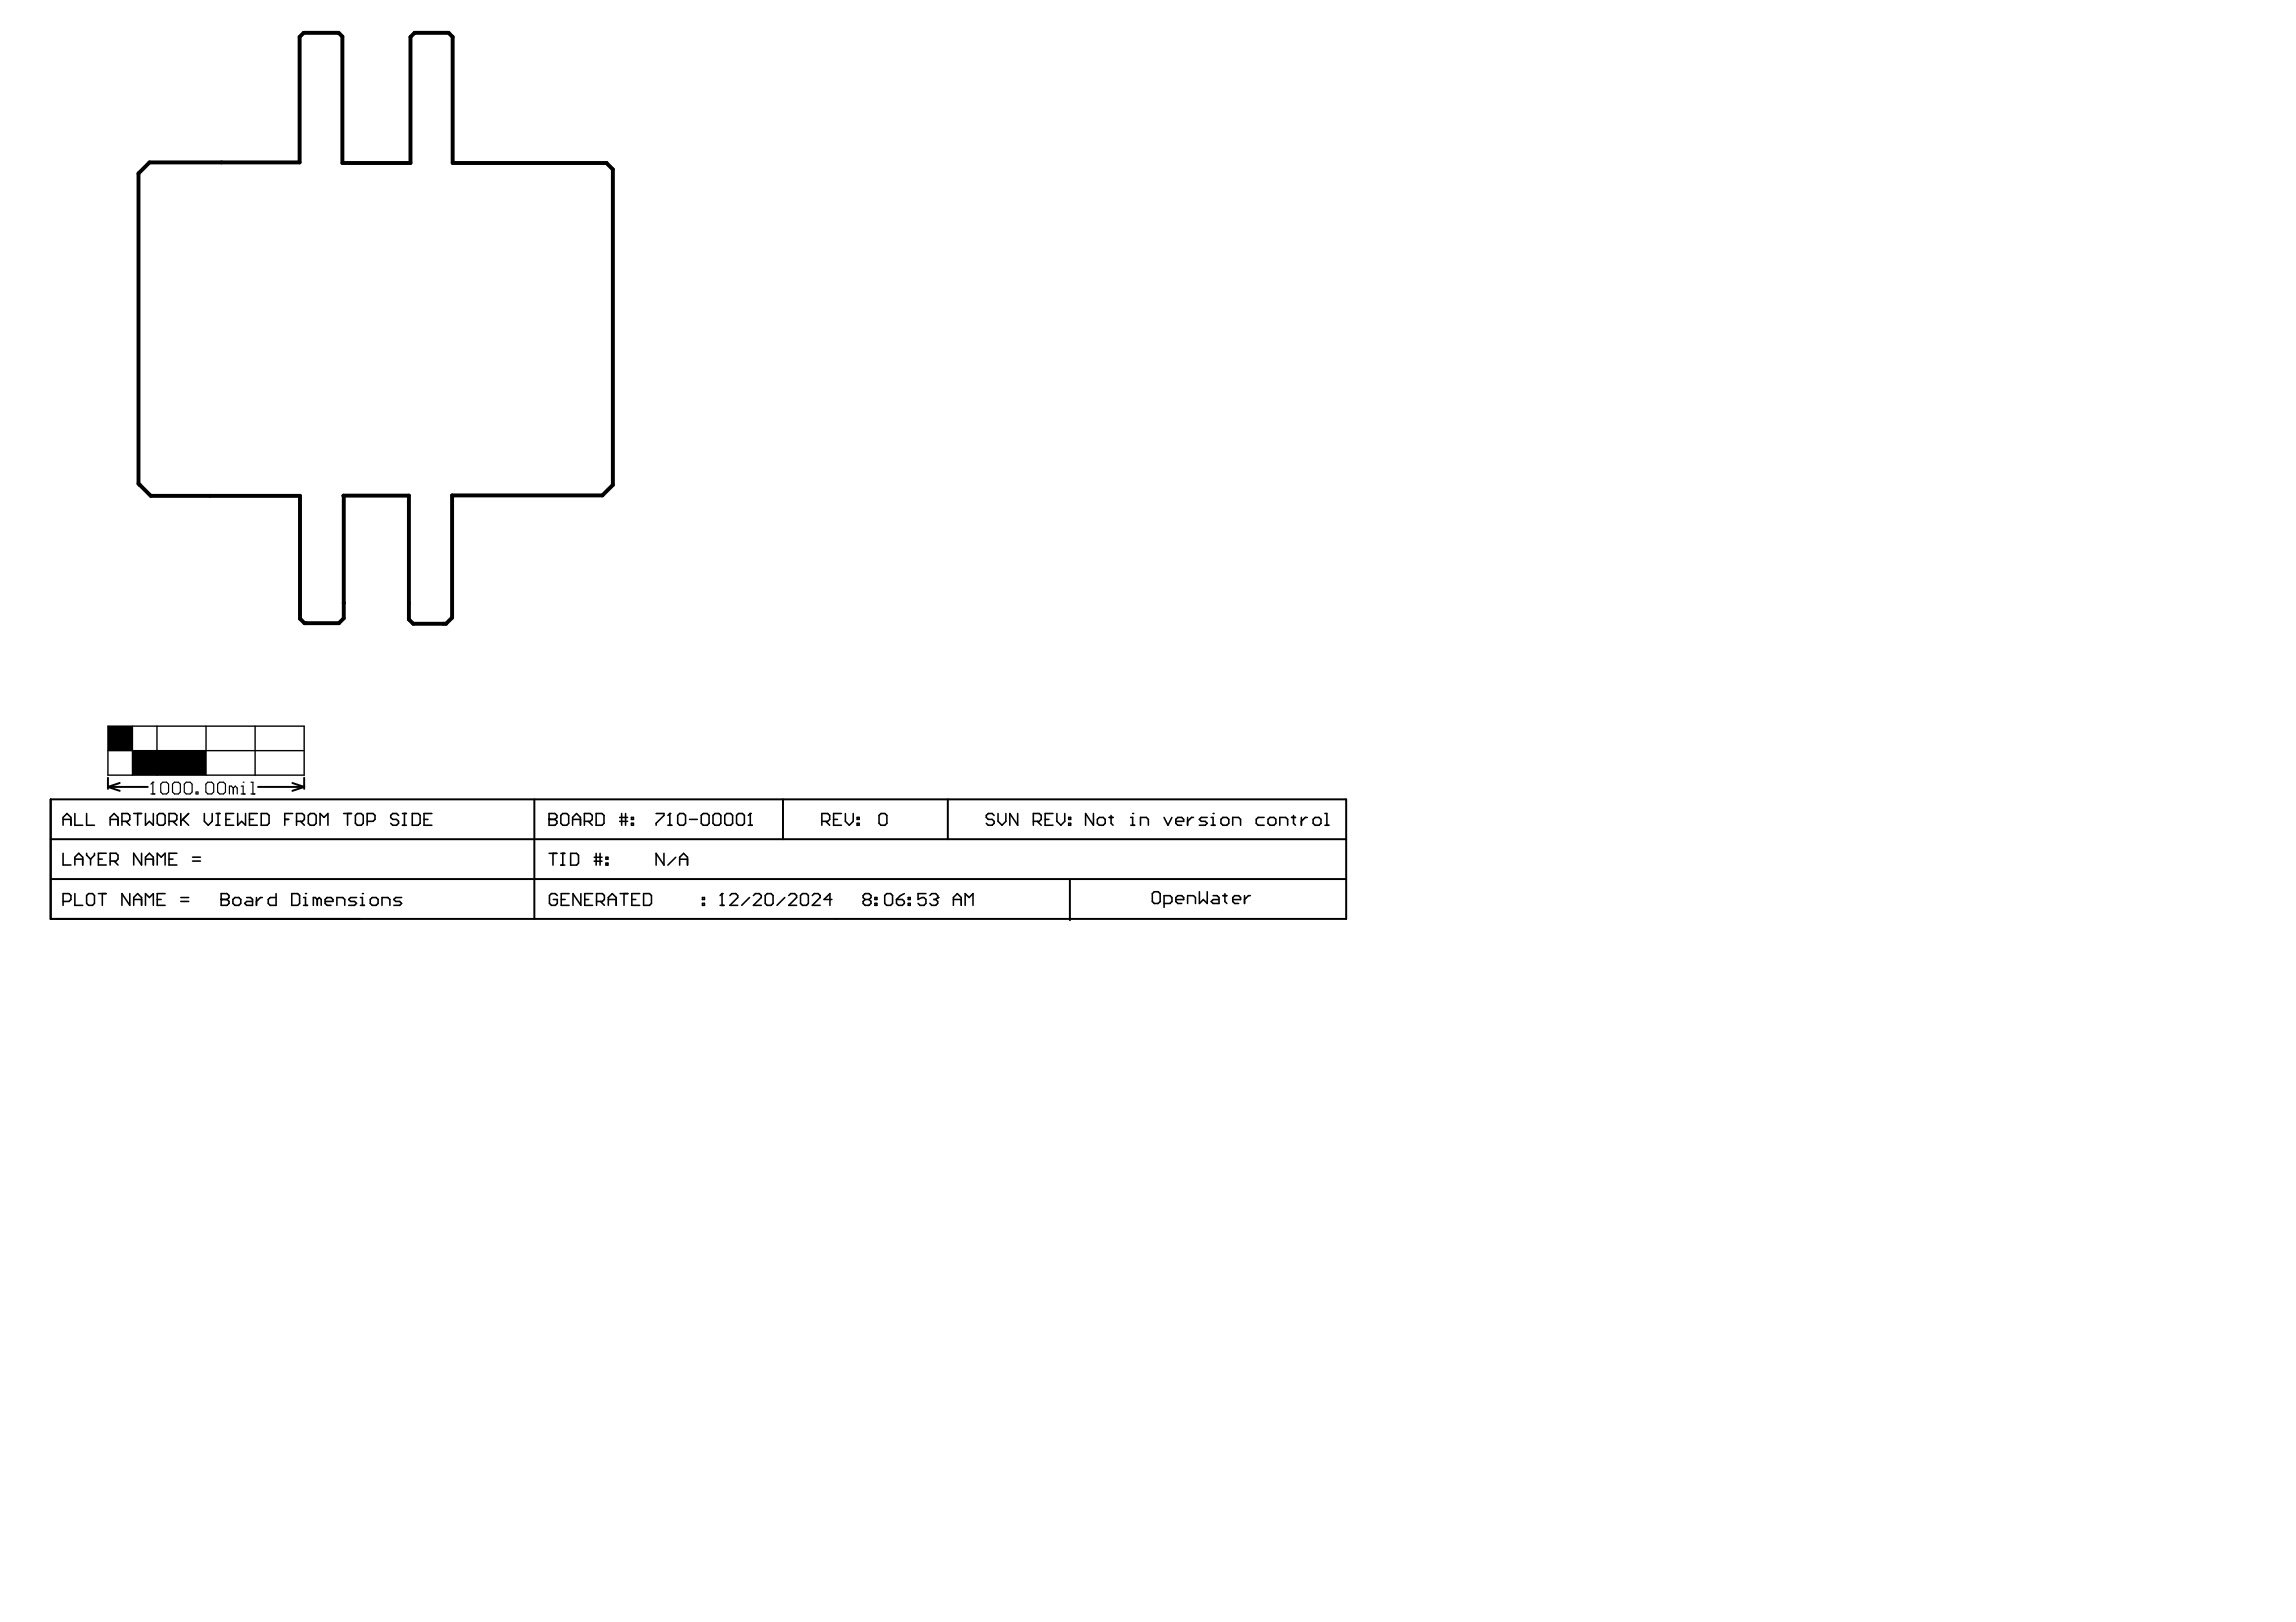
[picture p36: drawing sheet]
<svg xmlns="http://www.w3.org/2000/svg" width="297mm" height="210mm" viewBox="0 0 297 210" stroke-linecap="round" stroke-linejoin="round" font-family="sans-serif">
<path d="M17.9 22.4l1.4-1.4h19.5v-16.2l.5-.5h4.5l.5 .4v16.4h8.8v-16.3l.5-.6h4.4l.6 .6v16.3h19.9l.8 .8v40.9l-1.4 1.3h-19.4v15.8l-.8 .8h-4.2l-.6-.5v-16.1h-8.5l.1 15.9-.7 .6h-4.4l-.6-.5v-15.9h-19.3l-1.6-1.6zM78.5 21.1h.1M18.1 62.8h.1M44.5 78h.1" fill="none" stroke="#000" stroke-width=".51"/>
<g fill="none" stroke="#000" stroke-width=".25">
<path d="M6.5 108.6h167.7M6.5 113.8h167.6M6.6 103.4h167.6v15.5h-167.7zM14 101.8l1.5 .5M14 101.8h5.1M14 100.7v1.4M15.5 101.3l-1.5 .5M33.4 101.8h6M37.8 101.3l1.6 .5M39.4 101.8l-1.6 .5M39.4 100.7v1.4M69.1 103.4v15.5"/>
<path d="M101.3 103.4v5.2M122.6 103.4v5.2M138.4 113.9v5.2"/>
</g>
<g fill="none" stroke="#000" stroke-width=".2">
<path d="M8.2 106h1M8.2 116.7h.7l.3-.3v-.5l-.3-.3h-.7v1.6M8.2 106.8v-1l.5-.5 .5 .5v1M8.2 110.4v1.5h1M9.7 105.3v1.5h1M9.7 115.6v1.6h1M9.7 111.9v-1l.5-.5 .5 .5v1M9.7 111.2h1M11.2 105.3v1.5h1M11.2 115.9l.3-.3h.5l.2 .3v1l-.2 .3h-.5l-.3-.3zM11.2 110.4v.3l.5 .5M11.7 111.2v.7"/>
<path d="M12.2 110.4v.3l-.5 .5M12.7 115.6h1M12.7 111.2h.5M13.2 115.6v1.6M13.7 110.4h-1v1.5h1M14.3 106h1M14.3 106.8v-1l.5-.5 .5 .5v1M14.3 111.4h.7l.3-.2v-.5l-.3-.3h-.7v1.5M14.8 111.4l.5 .5M15.8 106.3h.7l.3-.3v-.5l-.3-.2h-.7v1.5M16.3 106.3l.5 .5M16.8 115.6v1.6l-1-1.6v1.6"/>
<path d="M17.3 105.3h1M17.3 116.4h1M17.3 117.2v-1.1l.5-.5 .5 .5v1.1M17.8 105.3v1.5M18.3 110.4v1.5l-1-1.5v1.5M18.8 105.3v1.5l.5-.5 .5 .5v-1.5M18.8 111.9v-1l.5-.5 .5 .5v1M18.8 117.2v-1.6l.5 .5 .5-.5v1.6M18.8 111.2h1M20.3 105.5l.3-.2h.5l.3 .2v1l-.3 .3h-.5l-.3-.3zM20.3 116.4h.6M20.3 111.9v-1.5l.6 .5 .5-.5v1.5"/>
<path d="M21.4 115.6h-1.1v1.6h1.1M21.9 106.3h.7l.3-.3v-.5l-.3-.2h-.7v1.5M21.9 111.2h.5M22.4 106.3l.5 .5M22.9 110.4h-1v1.5h1M23.4 116.1h1M23.4 116.7h1M23.4 105.3v1.5M23.6 106l.8 .8M24.4 105.3l-1 1M24.9 111.4h1M24.9 110.9h1"/>
<path d="M26.4 105.3v1l.5 .5 .6-.5v-1M28 106.8h.5M28 105.3h.5M28.2 105.3v1.5M28.6 116.4h.1M28.6 115.6h.8l.2 .3v.2l-.2 .3 .2 .3v.2l-.2 .3h-.8zM28.6 116.4h.8M29.2 106h.5M30.1 116.4l.3-.3h.5l.2 .3v.5l-.2 .3h-.5l-.3-.3zM30.2 105.3h-1v1.5h1M30.7 105.3v1.5l.6-.5 .5 .5v-1.5M31.9 116.1h.5l.3 .3v.8h-.8l-.2-.3 .2-.2h.8"/>
<path d="M32.3 106h.5M33.2 116.1v1.1M33.3 105.3h-1v1.5h1M33.8 105.3h.8l.2 .2v1l-.2 .3h-.8zM33.9 116.1h-.2l-.5 .6M35.7 115.6v1.6h-.7l-.3-.3v-.5l.3-.3h.7M36.8 106h.5M37.7 115.6h.8l.3 .3v1l-.3 .3h-.8zM37.9 105.3h-1.1v1.5M38.4 106.3h.7l.3-.3v-.5l-.3-.2h-.7v1.5M38.9 106.3l.5 .5M39.3 117.2h.5"/>
<path d="M39.3 116.1h.2v1.1M39.5 115.6h.1M39.9 105.5l.2-.2h.5l.3 .2v1l-.3 .3h-.5l-.2-.3zM41 116.4l-.2-.3h-.3v1.1M41 116.4v.8M41 116.4l.3-.3 .3 .3v.8M41.4 106.8v-1.5l.5 .5 .5-.5v1.5M42.1 116.7h1v-.3l-.3-.3h-.5l-.2 .3v.5l.2 .3h.5M43.6 117.2v-1.1h.7l.3 .3v.8M44.5 105.3h1M45 105.3v1.5M46 105.5l.2-.2h.5l.3 .2v1l-.3 .3h-.5l-.2-.3z"/>
<path d="M46.1 116.1h-.7l-.3 .3 .3 .3h.5l.2 .2-.2 .3h-.8M46.6 117.2h.5M46.6 116.1h.3v1.1M46.9 115.6h.1M47.5 106.3h.8l.2-.3v-.5l-.2-.2h-.8v1.5M47.9 116.4l.3-.3h.5l.2 .3v.5l-.2 .3h-.5l-.3-.3zM49.4 117.2v-1.1h.8l.2 .3v.8M51.6 105.5l-.3-.2h-.5l-.3 .2v.3l.3 .2h.5l.3 .3v.2l-.3 .3h-.5l-.3-.3M52 116.1h-.8l-.3 .3 .3 .3h.5l.3 .2-.3 .3h-.8M52.1 106.8h.5M52.1 105.3h.5M52.3 105.3v1.5"/>
<path d="M53.3 105.3h.8l.3 .2v1l-.3 .3h-.8zM54.9 106h.5M55.9 105.3h-1v1.5h1M71 106h.1M71 105.3h.8l.2 .2v.3l-.2 .2 .2 .3v.2l-.2 .3h-.8zM71 106h.8M71 110.4h1M71.5 110.4v1.6M72.1 115.9l-.3-.3h-.5l-.2 .3v1l.2 .3h.5l.3-.3v-.5h-.5M72.6 105.5l.2-.2h.5l.3 .2v1l-.3 .3h-.5l-.2-.3zM72.6 112h.5M72.6 110.4h.5"/>
<path d="M72.6 116.4h.5M72.8 110.4v1.6M73.6 115.6h-1v1.6h1M73.8 110.4h.8l.2 .3v1l-.2 .3h-.8zM74.1 106h1M74.1 106.8v-1l.5-.5 .5 .5v1M75.1 115.6v1.6l-1-1.6v1.6M75.6 106.3h.8l.2-.3v-.5l-.2-.2h-.8v1.5M75.7 116.4h.5M76.1 106.3l.5 .5M76.7 115.6h-1v1.6h1M76.9 110.9h1"/>
<path d="M76.9 111.4h1M77.1 105.3h.8l.2 .2v1l-.2 .3h-.8zM77.1 110.4v1.6M77.2 116.7h.7l.3-.3v-.5l-.3-.3h-.7v1.6M77.6 110.4v1.6M77.7 116.7l.5 .5M78.4 111.7h.2v.3h-.2zM78.4 110.9h.2v.3h-.2zM78.7 116.4h1M78.7 117.2v-1.1l.5-.5 .5 .5v1.1M80.2 105.8h1M80.2 106.3h1"/>
<path d="M80.2 115.6h1M80.4 105.3v1.5M80.7 115.6v1.6M80.9 105.3v1.5M81.7 106.5h.2v.3h-.2zM81.7 105.8h.2v.2h-.2zM81.7 116.4h.6M82.8 115.6h-1.1v1.6h1.1M83.3 115.6h.7l.3 .3v1l-.3 .3h-.7zM84.9 105.3h1v.2l-1 1v.3M85.9 110.4v1.6l-1-1.6v1.6M86.4 106.8h.5"/>
<path d="M86.7 105.3h.1M86.7 105.3v1.5M86.7 105.3l-.3 .2M87.4 110.9l-1 1.1M87.7 105.5l.2-.2h.5l.3 .2v1l-.3 .3h-.5l-.2-.3zM87.9 111.2h1M87.9 112v-1.1l.5-.5 .5 .5v1.1M89.2 106h1M90.7 105.5l.3-.2h.5l.2 .2v1l-.2 .3h-.5l-.3-.3zM90.9 116.9h.2v.3h-.2zM90.9 116.1h.2v.3h-.2zM92.2 105.5l.3-.2h.5l.3 .2v1l-.3 .3h-.5l-.3-.3z"/>
<path d="M93.2 117.2h.5M93.4 115.6h.1M93.4 115.6v1.6M93.4 115.6l-.2 .3M93.8 105.5l.2-.2h.5l.3 .2v1l-.3 .3h-.5l-.2-.3zM94.4 115.9l.3-.3h.5l.2 .3v.2l-1 1.1h1M95.3 105.5l.2-.2h.6l.2 .2v1l-.2 .3h-.6l-.2-.3zM96.8 106.8h.5M97 116.1l-1 1.1M97.1 105.3h.1M97.1 105.3v1.5M97.1 105.3l-.3 .2"/>
<path d="M97.5 115.9l.2-.3h.5l.3 .3v.2l-1 1.1h1M99 115.9l.3-.3h.5l.2 .3v1l-.2 .3h-.5l-.3-.3zM101.5 116.1l-1 1.1M102 115.9l.3-.3h.5l.3 .3v.2l-1.1 1.1h1.1M103.6 115.9l.2-.3h.5l.3 .3v1l-.3 .3h-.5l-.2-.3zM105.1 115.9l.2-.3h.5l.3 .3v.2l-1 1.1h1M106.3 106.3h.8l.2-.3v-.5l-.2-.2h-.8v1.5M106.8 106.3l.5 .5M107.6 116.4h-1l.8-.8v1.6M107.8 106h.6M108.9 105.3h-1.1v1.5h1.1M109.4 105.3v1l.5 .5 .5-.5v-1"/>
<path d="M110.9 106.5h.2v.3h-.2zM110.9 105.8h.2v.2h-.2zM111.9 116.4l-.2 .3v.2l.2 .3h.5l.3-.3v-.2l-.3-.3M111.9 116.4h.5M111.9 116.4l-.2-.3v-.2l.2-.3h.5l.3 .3v.2l-.3 .3M113.2 116.9h.2v.3h-.2zM113.2 116.1h.2v.3h-.2zM113.7 105.5l.3-.2h.5l.2 .2v1l-.2 .3h-.5l-.3-.3zM114.5 115.9l.2-.3h.5l.3 .3v1l-.3 .3h-.5l-.2-.3zM116 116.4h.7l.3 .3v.2l-.3 .3h-.5l-.2-.3zM117 115.6l-.5 .3-.5 .5M117.5 116.9h.3v.3h-.3z"/>
<path d="M117.5 116.1h.3v.3h-.3zM119.8 115.6h-1v.8l.5-.3h.2l.3 .3v.5l-.3 .3h-.5l-.2-.3M120.3 115.9l.2-.3h.6l.2 .3v.2M120.8 116.4h.3M121.1 116.4l.2 .3v.2l-.2 .3h-.6l-.2-.3M121.3 116.1h.1M121.3 116.1l-.2 .3M123.3 116.4h1.1M123.3 117.2v-1.1l.5-.5 .6 .5v1.1M124.9 117.2v-1.6l.5 .5 .5-.5v1.6M128.6 105.5l-.2-.2h-.5l-.3 .2v.3l.3 .2h.5l.2 .3v.2l-.2 .3h-.5l-.3-.3M129.1 105.3v1l.5 .5 .5-.5v-1"/>
<path d="M131.7 105.3v1.5l-1.1-1.5v1.5M133.7 106.3h.8l.2-.3v-.5l-.2-.2h-.8v1.5M134.2 106.3l.5 .5M135.2 106h.5M136.2 105.3h-1v1.5h1M136.7 105.3v1l.5 .5 .5-.5v-1M138.3 106.5h.2v.3h-.2zM138.3 105.8h.2v.2h-.2zM141.5 105.3v1.5l-1.1-1.5v1.5M142 106l.2-.2h.5l.3 .2v.5l-.3 .3h-.5l-.2-.3zM143.5 105.8h.5M143.7 105.5v1l.3 .3"/>
<path d="M146.3 106.8h.5M146.3 105.8h.2v1M146.5 105.3h.1M147.6 106.8v-1h.7l.3 .2v.8M149.3 115.4h.5l.3 .3v1l-.3 .2h-.5l-.2-.2v-1zM150.6 105.8l.5 1 .5-1M150.6 116.9h.8l.2-.2v-.5l-.2-.3h-.8v1.5M152.1 106.3h1v-.3l-.2-.2h-.5l-.3 .2v.5l.3 .3h.5M152.1 116.4h1v-.2l-.2-.3h-.5l-.3 .3v.5l.3 .2h.5M153.6 105.8v1M153.6 116.9v-1h.8l.3 .3v.7M154.4 105.8h-.3l-.5 .5"/>
<path d="M155.2 115.4v1.5l.5-.5 .5 .5v-1.5M156.2 105.8h-.8l-.2 .2 .2 .3h.5l.3 .2-.3 .3h-.7M156.7 106.8h.5M156.7 105.8h.2v1M156.9 105.3h.1M156.9 115.9h.6l.2 .3v.7h-.8l-.2-.2 .2-.3h.8M158.2 105.8h.5l.3 .2v.5l-.3 .3h-.5l-.2-.3v-.5zM158.2 115.9h.5M158.5 115.7v1l.2 .2M159.5 106.8v-1h.7l.3 .2v.8M159.5 116.4h1v-.2l-.3-.3h-.5l-.2 .3v.5l.2 .2h.5M161 115.9v1"/>
<path d="M161.8 115.9h-.3l-.5 .5M163.5 105.8h-.7l-.3 .2v.5l.3 .3h.7M164 106l.3-.2h.5l.3 .2v.5l-.3 .3h-.5l-.3-.3zM165.6 106.8v-1h.7l.3 .2v.8M167.1 105.8h.5M167.3 105.5v1l.3 .3M168.4 105.8v1M169.1 105.8h-.2l-.5 .5M169.9 106l.2-.2h.5l.3 .2v.5l-.3 .3h-.5l-.2-.3zM171.4 106.8h.5M171.4 105.3h.3v1.5"/>
</g>
<path d="M14 94h25.4v6.3h-25.4zM14 97.1h25.4M17.1 94v6.3M20.3 94v6.3M26.7 94v6.3M33 94v6.3" fill="none" stroke="#000" stroke-width=".18"/>
<g fill="#000">
<path d="M14 94h3.1v3.1h-3.1z" fill-rule="evenodd"/>
<path d="M17.1 97.1h9.6v3.2h-9.6z" fill-rule="evenodd"/>
</g>
<g fill="none" stroke="#000" stroke-width=".15">
<path d="M19.5 102.7h.5M19.8 101.2h.1M19.8 101.2v1.5M19.8 101.2l-.3 .3M20.8 101.5l.2-.3h.6l.2 .3v1l-.2 .2h-.6l-.2-.2zM22.3 101.5l.3-.3h.5l.2 .3v1l-.2 .2h-.5l-.3-.2zM23.8 101.5l.3-.3h.5l.3 .3v1l-.3 .2h-.5l-.3-.2zM25.4 102.5h.2v.2h-.2zM26.6 101.5l.3-.3h.5l.2 .3v1l-.2 .2h-.5l-.3-.2zM28.2 101.5l.2-.3h.5l.3 .3v1l-.3 .2h-.5l-.2-.2zM30.2 102l-.3-.3h-.2v1M30.2 102v.7"/>
<path d="M30.2 102l.2-.3 .3 .3v.7M31.2 102.7h.5M31.2 101.7h.3v1M31.5 101.2h.1M32.5 102.7h.5M32.5 101.2h.2v1.5"/>
</g>
</svg>
